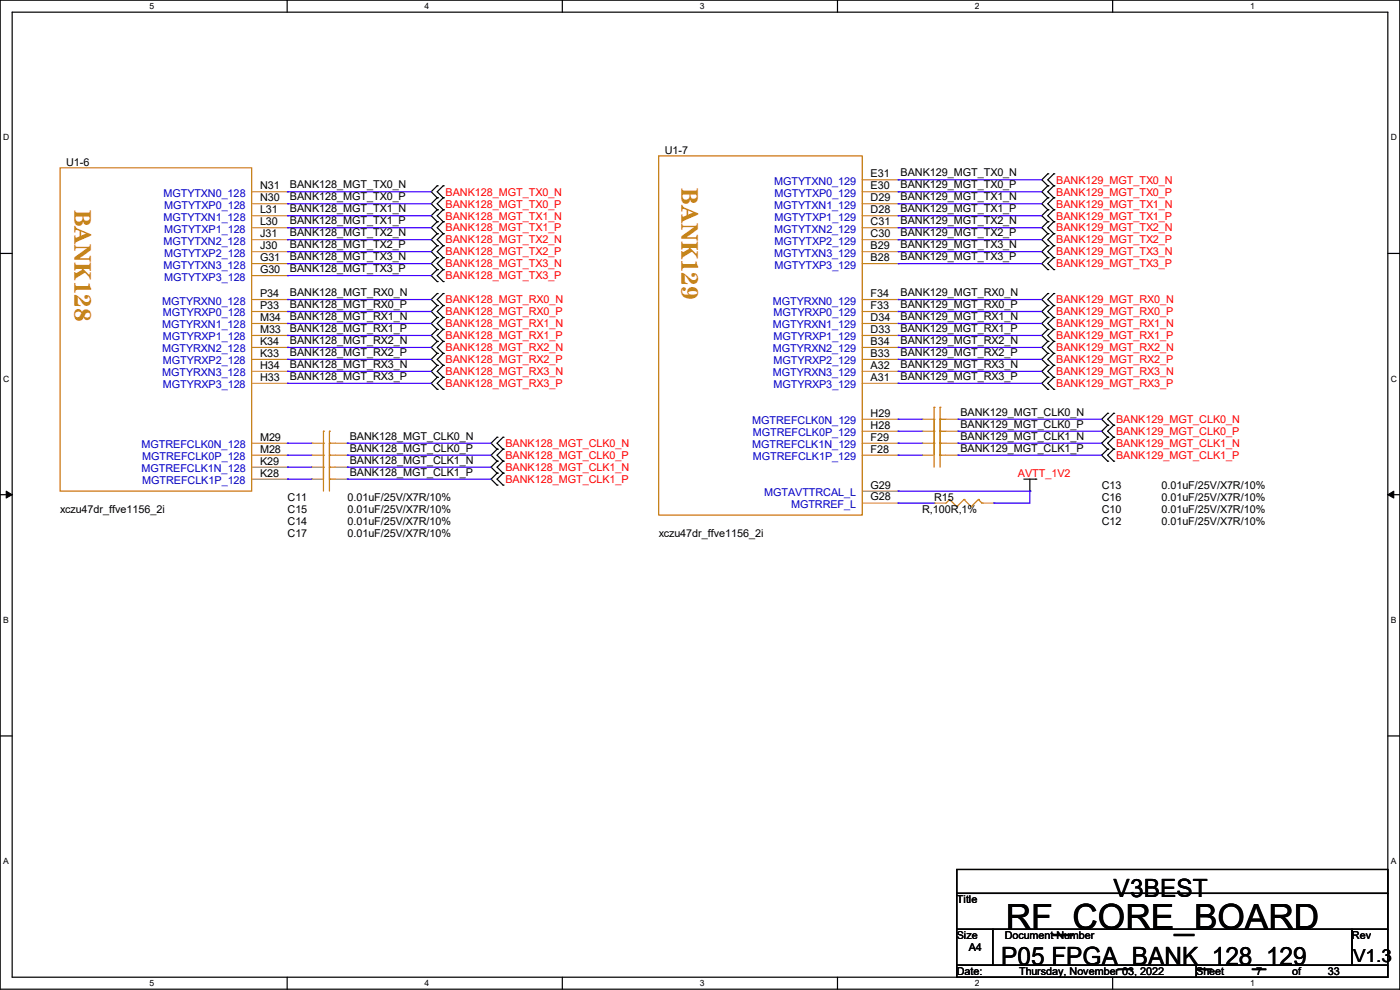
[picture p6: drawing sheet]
<svg xmlns="http://www.w3.org/2000/svg" width="297mm" height="210mm" viewBox="0 0 297 210" stroke-linecap="round" stroke-linejoin="round" font-family="sans-serif">
<defs><g id="words">
<text font-size="7.4" x="213.4" y="197.1">RF_CORE_BOARD</text>
<g font-size="5.3">
<text x="236.3" y="190.2">V3BEST</text>
<text x="212.4" y="204.7">P05 FPGA_BANK_128_129</text>
</g>
<g font-size="5.1" fill="#cc8006">
<text x="144.6" y="39.9" transform="rotate(90 144.6 39.9)">BANK129</text>
<text x="15.8" y="44.5" transform="rotate(90 15.8 44.5)">BANK128</text>
</g>
<text font-size="3.8" x="287.1" y="204.1">V1.3</text>
<g font-size="2.3">
<text x="14" y="35.1">U1-6</text>
<text x="141" y="32.6">U1-7</text>
<text x="55.2" y="40.1">N31</text>
<text x="61.5" y="40">BANK128_MGT_TX0_N</text>
<text x="184.7" y="37.6">E31</text>
<text x="184.7" y="40.1">E30</text>
<text x="191.1" y="37.4">BANK129_MGT_TX0_N</text>
<text x="191.1" y="40">BANK129_MGT_TX0_P</text>
<text x="55.2" y="45.2">L31</text>
<text x="55.2" y="42.7">N30</text>
<text x="55.2" y="47.8">L30</text>
<text x="61.5" y="42.5">BANK128_MGT_TX0_P</text>
<text x="61.5" y="45">BANK128_MGT_TX1_N</text>
<text x="61.5" y="47.6">BANK128_MGT_TX1_P</text>
<text x="184.7" y="42.7">D29</text>
<text x="184.7" y="47.8">C31</text>
<text x="184.7" y="45.2">D28</text>
<text x="191.1" y="42.5">BANK129_MGT_TX1_N</text>
<text x="191.1" y="45">BANK129_MGT_TX1_P</text>
<text x="191.1" y="47.6">BANK129_MGT_TX2_N</text>
<text x="55.2" y="50.3">J31</text>
<text x="55.2" y="52.8">J30</text>
<text x="61.5" y="50.1">BANK128_MGT_TX2_N</text>
<text x="61.5" y="52.7">BANK128_MGT_TX2_P</text>
<text x="184.7" y="52.8">B29</text>
<text x="184.7" y="50.3">C30</text>
<text x="191.1" y="50.1">BANK129_MGT_TX2_P</text>
<text x="191.1" y="52.7">BANK129_MGT_TX3_N</text>
<text x="55.2" y="55.4">G31</text>
<text x="55.2" y="57.9">G30</text>
<text x="61.5" y="55.2">BANK128_MGT_TX3_N</text>
<text x="61.5" y="57.7">BANK128_MGT_TX3_P</text>
<text x="184.7" y="55.4">B28</text>
<text x="191.1" y="55.2">BANK129_MGT_TX3_P</text>
<text x="55.2" y="63">P34</text>
<text x="55.2" y="65.5">P33</text>
<text x="61.5" y="62.8">BANK128_MGT_RX0_N</text>
<text x="61.5" y="65.4">BANK128_MGT_RX0_P</text>
<text x="184.7" y="63">F34</text>
<text x="184.7" y="65.5">F33</text>
<text x="191.1" y="62.8">BANK129_MGT_RX0_N</text>
<text x="191.1" y="65.4">BANK129_MGT_RX0_P</text>
<text x="55.2" y="68.1">M34</text>
<text x="55.2" y="70.6">M33</text>
<text x="61.5" y="67.9">BANK128_MGT_RX1_N</text>
<text x="61.5" y="70.4">BANK128_MGT_RX1_P</text>
<text x="184.7" y="68.1">D34</text>
<text x="184.7" y="70.6">D33</text>
<text x="191.1" y="67.9">BANK129_MGT_RX1_N</text>
<text x="191.1" y="70.4">BANK129_MGT_RX1_P</text>
<text x="55.2" y="73.2">K34</text>
<text x="55.2" y="75.7">K33</text>
<text x="61.5" y="73">BANK128_MGT_RX2_N</text>
<text x="61.5" y="75.5">BANK128_MGT_RX2_P</text>
<text x="184.7" y="73.2">B34</text>
<text x="184.7" y="75.7">B33</text>
<text x="191.1" y="73">BANK129_MGT_RX2_N</text>
<text x="191.1" y="75.5">BANK129_MGT_RX2_P</text>
<text x="55.2" y="78.2">H34</text>
<text x="55.2" y="80.8">H33</text>
<text x="61.5" y="78.1">BANK128_MGT_RX3_N</text>
<text x="61.5" y="80.6">BANK128_MGT_RX3_P</text>
<text x="184.7" y="78.2">A32</text>
<text x="184.7" y="80.8">A31</text>
<text x="191.1" y="78.1">BANK129_MGT_RX3_N</text>
<text x="191.1" y="80.6">BANK129_MGT_RX3_P</text>
<text x="184.7" y="88.4">H29</text>
<text x="203.8" y="88.2">BANK129_MGT_CLK0_N</text>
<text x="55.2" y="93.5">M29</text>
<text x="74.2" y="93.3">BANK128_MGT_CLK0_N</text>
<text x="74.2" y="95.8">BANK128_MGT_CLK0_P</text>
<text x="184.7" y="90.9">H28</text>
<text x="184.7" y="93.5">F29</text>
<text x="203.8" y="90.8">BANK129_MGT_CLK0_P</text>
<text x="203.8" y="93.3">BANK129_MGT_CLK1_N</text>
<text x="203.8" y="95.8">BANK129_MGT_CLK1_P</text>
<text x="55.2" y="96">M28</text>
<text x="55.2" y="98.6">K29</text>
<text x="55.2" y="101.1">K28</text>
<text x="74.2" y="98.4">BANK128_MGT_CLK1_N</text>
<text x="74.2" y="100.9">BANK128_MGT_CLK1_P</text>
<text x="184.7" y="96">F28</text>
<text x="61" y="106.3">C11</text>
<text x="73.7" y="106.3">0.01uF/25V/X7R/10%</text>
<text x="184.7" y="103.6">G29</text>
<text x="184.7" y="106.2">G28</text>
<text x="198.2" y="106.3">R15</text>
<text x="233.7" y="103.7">C13</text>
<text x="233.7" y="106.3">C16</text>
<text x="246.4" y="103.7">0.01uF/25V/X7R/10%</text>
<text x="246.4" y="106.3">0.01uF/25V/X7R/10%</text>
<text x="12.7" y="108.8">xczu47dr_ffve1156_2i</text>
<text x="61" y="111.3">C14</text>
<text x="61" y="113.9">C17</text>
<text x="61" y="108.8">C15</text>
<text x="73.7" y="111.3">0.01uF/25V/X7R/10%</text>
<text x="73.7" y="113.9">0.01uF/25V/X7R/10%</text>
<text x="73.7" y="108.8">0.01uF/25V/X7R/10%</text>
<text x="139.7" y="113.9">xczu47dr_ffve1156_2i</text>
<text x="195.6" y="108.8">R,100R,1%</text>
<text x="233.7" y="108.8">C10</text>
<text x="233.7" y="111.3">C12</text>
<text x="246.4" y="108.8">0.01uF/25V/X7R/10%</text>
<text x="246.4" y="111.3">0.01uF/25V/X7R/10%</text>
<text x="203" y="191.6">Title</text>
<text x="203" y="199.2">Size</text>
<text x="205.5" y="201.8">A4</text>
<text x="213.1" y="199.2">Document Number</text>
<text x="286.8" y="199.2">Rev</text>
<text x="203" y="206.8">Date:</text>
<text x="216.2" y="206.8">Thursday, November 03, 2022</text>
<text x="253.8" y="206.8">Sheet</text>
<text x="266.5" y="206.8">7</text>
<text x="274.1" y="206.8">of</text>
<text x="281.7" y="206.8">33</text>
</g>
<g font-size="2.3" fill="#00c">
<text x="34.7" y="41.7">MGTYTXN0_128</text>
<text x="164.2" y="39.2">MGTYTXN0_129</text>
<text x="164.3" y="41.7">MGTYTXP0_129</text>
<text x="34.7" y="46.8">MGTYTXN1_128</text>
<text x="34.8" y="44.3">MGTYTXP0_128</text>
<text x="164.2" y="44.3">MGTYTXN1_129</text>
<text x="164.3" y="46.8">MGTYTXP1_129</text>
<text x="34.7" y="51.9">MGTYTXN2_128</text>
<text x="34.8" y="49.4">MGTYTXP1_128</text>
<text x="164.2" y="49.4">MGTYTXN2_129</text>
<text x="164.3" y="51.9">MGTYTXP2_129</text>
<text x="34.7" y="57">MGTYTXN3_128</text>
<text x="34.8" y="54.4">MGTYTXP2_128</text>
<text x="34.8" y="59.5">MGTYTXP3_128</text>
<text x="164.2" y="54.4">MGTYTXN3_129</text>
<text x="164.3" y="57">MGTYTXP3_129</text>
<text x="34.4" y="64.6">MGTYRXN0_128</text>
<text x="164" y="64.6">MGTYRXN0_129</text>
<text x="34.4" y="69.7">MGTYRXN1_128</text>
<text x="34.5" y="67.1">MGTYRXP0_128</text>
<text x="164" y="69.7">MGTYRXN1_129</text>
<text x="164.1" y="67.1">MGTYRXP0_129</text>
<text x="34.4" y="74.8">MGTYRXN2_128</text>
<text x="34.5" y="72.2">MGTYRXP1_128</text>
<text x="34.5" y="77.3">MGTYRXP2_128</text>
<text x="164" y="74.8">MGTYRXN2_129</text>
<text x="164.1" y="72.2">MGTYRXP1_129</text>
<text x="164.1" y="77.3">MGTYRXP2_129</text>
<text x="34.4" y="79.8">MGTYRXN3_128</text>
<text x="34.5" y="82.4">MGTYRXP3_128</text>
<text x="164" y="79.8">MGTYRXN3_129</text>
<text x="164.1" y="82.4">MGTYRXP3_129</text>
<text x="30" y="95.1">MGTREFCLK0N_128</text>
<text x="159.6" y="90">MGTREFCLK0N_129</text>
<text x="159.6" y="95.1">MGTREFCLK1N_129</text>
<text x="159.7" y="92.5">MGTREFCLK0P_129</text>
<text x="30" y="100.2">MGTREFCLK1N_128</text>
<text x="30.1" y="97.6">MGTREFCLK0P_128</text>
<text x="159.7" y="97.6">MGTREFCLK1P_129</text>
<text x="30.1" y="102.7">MGTREFCLK1P_128</text>
<text x="162.1" y="105.2">MGTAVTTRCAL_L</text>
<text x="167.8" y="107.8">MGTRREF_L</text>
</g>
<g font-size="2.3" fill="#f00">
<text x="94.5" y="41.5">BANK128_MGT_TX0_N</text>
<text x="224.1" y="38.9">BANK129_MGT_TX0_N</text>
<text x="224.1" y="41.5">BANK129_MGT_TX0_P</text>
<text x="94.5" y="44">BANK128_MGT_TX0_P</text>
<text x="94.5" y="46.6">BANK128_MGT_TX1_N</text>
<text x="224.1" y="44">BANK129_MGT_TX1_N</text>
<text x="224.1" y="46.6">BANK129_MGT_TX1_P</text>
<text x="94.5" y="49.1">BANK128_MGT_TX1_P</text>
<text x="94.5" y="51.6">BANK128_MGT_TX2_N</text>
<text x="224.1" y="49.1">BANK129_MGT_TX2_N</text>
<text x="224.1" y="51.6">BANK129_MGT_TX2_P</text>
<text x="94.5" y="54.2">BANK128_MGT_TX2_P</text>
<text x="94.5" y="56.7">BANK128_MGT_TX3_N</text>
<text x="94.5" y="59.3">BANK128_MGT_TX3_P</text>
<text x="224.1" y="54.2">BANK129_MGT_TX3_N</text>
<text x="224.1" y="56.7">BANK129_MGT_TX3_P</text>
<text x="94.5" y="64.3">BANK128_MGT_RX0_N</text>
<text x="224.1" y="64.3">BANK129_MGT_RX0_N</text>
<text x="94.5" y="66.9">BANK128_MGT_RX0_P</text>
<text x="94.5" y="69.4">BANK128_MGT_RX1_N</text>
<text x="94.5" y="72">BANK128_MGT_RX1_P</text>
<text x="224.1" y="66.9">BANK129_MGT_RX0_P</text>
<text x="224.1" y="69.4">BANK129_MGT_RX1_N</text>
<text x="224.1" y="72">BANK129_MGT_RX1_P</text>
<text x="94.5" y="74.5">BANK128_MGT_RX2_N</text>
<text x="94.5" y="77">BANK128_MGT_RX2_P</text>
<text x="224.1" y="74.5">BANK129_MGT_RX2_N</text>
<text x="224.1" y="77">BANK129_MGT_RX2_P</text>
<text x="94.5" y="79.6">BANK128_MGT_RX3_N</text>
<text x="94.5" y="82.1">BANK128_MGT_RX3_P</text>
<text x="224.1" y="79.6">BANK129_MGT_RX3_N</text>
<text x="224.1" y="82.1">BANK129_MGT_RX3_P</text>
<text x="236.8" y="89.7">BANK129_MGT_CLK0_N</text>
<text x="107.2" y="94.8">BANK128_MGT_CLK0_N</text>
<text x="236.8" y="92.3">BANK129_MGT_CLK0_P</text>
<text x="236.8" y="94.8">BANK129_MGT_CLK1_N</text>
<text x="107.2" y="99.9">BANK128_MGT_CLK1_N</text>
<text x="107.2" y="97.4">BANK128_MGT_CLK0_P</text>
<text x="215.9" y="101.2">AVTT_1V2</text>
<text x="236.8" y="97.4">BANK129_MGT_CLK1_P</text>
<text x="107.2" y="102.4">BANK128_MGT_CLK1_P</text>
</g>
<g font-size="1.8">
<text x="31.7" y="1.9">5</text>
<text x="90.1" y="1.9">4</text>
<text x="148.5" y="1.9">3</text>
<text x="206.8" y="1.9">2</text>
<text x="265.2" y="1.9">1</text>
<text x=".7" y="29.8">D</text>
<text x="295.1" y="29.8">D</text>
<text x=".7" y="80.9">C</text>
<text x="295.1" y="80.9">C</text>
<text x=".7" y="132.1">B</text>
<text x="295.1" y="132.1">B</text>
<text x=".7" y="183.3">A</text>
<text x="295.1" y="183.3">A</text>
<text x="31.7" y="209.2">5</text>
<text x="90.1" y="209.2">4</text>
<text x="148.5" y="209.2">3</text>
<text x="206.8" y="209.2">2</text>
<text x="265.2" y="209.2">1</text>
</g>
</g></defs>
<path d="M0 0h297v209.8h-297zM2.6 2.6h291.8v204.7h-291.8z" fill="none" stroke="#000" stroke-width=".25"/>
<g fill="#fff">
<path d="M31.7 .3h1v2h-1z"/>
<path d="M31.7 207.6h1v1.9h-1z"/>
</g>
<path d="M60.9 0v2.6M60.9 207.3v2.5" fill="none" stroke="#000" stroke-width=".25"/>
<g fill="#fff">
<path d="M90.1 .3h1v2h-1z"/>
<path d="M90.1 207.6h1v1.9h-1z"/>
</g>
<path d="M119.3 0v2.6M119.3 207.3v2.5" fill="none" stroke="#000" stroke-width=".25"/>
<g fill="#fff">
<path d="M148.5 .3h.9v2h-.9z"/>
<path d="M148.5 207.6h.9v1.9h-.9z"/>
</g>
<path d="M177.7 0v2.6M177.7 207.3v2.5" fill="none" stroke="#000" stroke-width=".25"/>
<g fill="#fff">
<path d="M206.8 .3h1v2h-1z"/>
<path d="M206.8 207.6h1v1.9h-1z"/>
</g>
<path d="M236.1 0v2.6M236.1 207.3v2.5" fill="none" stroke="#000" stroke-width=".25"/>
<g fill="#fff">
<path d="M265.2 .3h1v2h-1z"/>
<path d="M265.2 207.6h1v1.9h-1z"/>
<path d="M.7 28.2h1.2v1.9h-1.2z"/>
<path d="M295.1 28.2h1.2v1.9h-1.2z"/>
<path d="M.7 79.3h1.2v2h-1.2z"/>
<path d="M295.1 79.3h1.2v2h-1.2z"/>
</g>
<path d="M0 53.8h2.6M294.4 53.8h2.6" fill="none" stroke="#000" stroke-width=".25"/>
<g fill="#fff">
<path d="M.7 130.5h1.2v2h-1.2z"/>
<path d="M295.1 130.5h1.1v2h-1.1z"/>
</g>
<path d="M0 104.9h2.6M294.4 104.9h2.6" fill="none" stroke="#000" stroke-width=".25"/>
<path d="M1.3 104.2l1.3 .7-1.3 .8zM294.4 104.9l1.3-.7v1.5z" fill="#000" stroke="#000" stroke-width=".21"/>
<g fill="#fff">
<path d="M.7 181.7h1.2v2h-1.2z"/>
<path d="M295.1 181.7h1.1v2h-1.1z"/>
</g>
<g fill="none" stroke="#000" stroke-width=".25">
<path d="M92.8 39.4h.1M92.8 39.4l-1.3 1.3 1.3 1.3M94 39.4h.1M94 39.4l-1.2 1.3 1.2 1.3M222.3 36.9h.1M222.3 39.4h.1M222.3 36.9l-1.3 1.2 1.3 1.3M222.3 39.4l-1.3 1.3 1.3 1.3M223.6 39.4h.1M223.6 36.9h.1M223.6 36.9l-1.3 1.2 1.3 1.3M223.6 39.4l-1.3 1.3 1.3 1.3"/>
<path d="M92.8 42h.1M92.8 44.5h.1M92.8 47h.1M92.8 49.6h.1M92.8 52.1h.1M92.8 54.7h.1M92.8 57.2h.1M92.8 59.7h.1M92.8 42l-1.3 1.2 1.3 1.3M92.8 44.5l-1.3 1.3 1.3 1.2M92.8 47l-1.3 1.3 1.3 1.3M92.8 49.6l-1.3 1.2 1.3 1.3"/>
<path d="M92.8 52.1l-1.3 1.3 1.3 1.3M92.8 54.7l-1.3 1.2 1.3 1.3M92.8 57.2l-1.3 1.3 1.3 1.2M94 42h.1M94 44.5h.1M94 47h.1M94 49.6h.1M94 52.1h.1M94 54.7h.1M94 57.2h.1M94 59.7h.1M94 42l-1.2 1.2 1.2 1.3"/>
<path d="M94 44.5l-1.2 1.3 1.2 1.2M94 47l-1.2 1.3 1.2 1.3M94 49.6l-1.2 1.2 1.2 1.3M94 52.1l-1.2 1.3 1.2 1.3M94 54.7l-1.2 1.2 1.2 1.3M94 57.2l-1.2 1.3 1.2 1.2M222.3 42h.1M222.3 44.5h.1M222.3 47h.1M222.3 49.6h.1M222.3 52.1h.1M222.3 54.7h.1"/>
<path d="M222.3 57.2h.1M222.3 42l-1.3 1.2 1.3 1.3M222.3 44.5l-1.3 1.3 1.3 1.2M222.3 47l-1.3 1.3 1.3 1.3M222.3 49.6l-1.3 1.2 1.3 1.3M222.3 52.1l-1.3 1.3 1.3 1.3M222.3 54.7l-1.3 1.2 1.3 1.3M223.6 42h.1M223.6 44.5h.1M223.6 47h.1M223.6 49.6h.1M223.6 52.1h.1"/>
<path d="M223.6 54.7h.1M223.6 57.2h.1M223.6 42l-1.3 1.2 1.3 1.3M223.6 44.5l-1.3 1.3 1.3 1.2M223.6 47l-1.3 1.3 1.3 1.3M223.6 49.6l-1.3 1.2 1.3 1.3M223.6 52.1l-1.3 1.3 1.3 1.3M223.6 54.7l-1.3 1.2 1.3 1.3M92.8 62.3h.1M92.8 64.8h.1M92.8 67.4h.1M92.8 69.9h.1"/>
<path d="M92.8 72.4h.1M92.8 75h.1M92.8 77.5h.1M92.8 62.3l-1.3 1.2 1.3 1.3M92.8 64.8l-1.3 1.3 1.3 1.3M92.8 67.4l-1.3 1.2 1.3 1.3M92.8 69.9l-1.3 1.3 1.3 1.2M92.8 72.4l-1.3 1.3 1.3 1.3M92.8 75l-1.3 1.2 1.3 1.3M92.8 77.5l-1.3 1.3 1.3 1.3M94 64.8h.1M94 62.3h.1"/>
<path d="M94 67.4h.1M94 69.9h.1M94 72.4h.1M94 75h.1M94 77.5h.1M94 62.3l-1.2 1.2 1.2 1.3M94 64.8l-1.2 1.3 1.2 1.3M94 67.4l-1.2 1.2 1.2 1.3M94 69.9l-1.2 1.3 1.2 1.2M94 72.4l-1.2 1.3 1.2 1.3M94 75l-1.2 1.2 1.2 1.3M94 77.5l-1.2 1.3 1.2 1.3"/>
<path d="M222.3 62.3h.1M222.3 64.8h.1M222.3 67.4h.1M222.3 69.9h.1M222.3 72.4h.1M222.3 75h.1M222.3 77.5h.1M222.3 62.3l-1.3 1.2 1.3 1.3M222.3 64.8l-1.3 1.3 1.3 1.3M222.3 67.4l-1.3 1.2 1.3 1.3M222.3 69.9l-1.3 1.3 1.3 1.2M222.3 72.4l-1.3 1.3 1.3 1.3"/>
<path d="M222.3 75l-1.3 1.2 1.3 1.3M222.3 77.5l-1.3 1.3 1.3 1.3M223.6 64.8h.1M223.6 62.3h.1M223.6 67.4h.1M223.6 69.9h.1M223.6 72.4h.1M223.6 75h.1M223.6 77.5h.1M223.6 62.3l-1.3 1.2 1.3 1.3M223.6 64.8l-1.3 1.3 1.3 1.3M223.6 67.4l-1.3 1.2 1.3 1.3"/>
<path d="M223.6 69.9l-1.3 1.3 1.3 1.2M223.6 72.4l-1.3 1.3 1.3 1.3M223.6 75l-1.3 1.2 1.3 1.3M223.6 77.5l-1.3 1.3 1.3 1.3M92.8 80.1h.1M92.8 82.6h.1M92.8 80.1l-1.3 1.2 1.3 1.3M94 80.1h.1M94 82.6h.1M94 80.1l-1.2 1.2 1.2 1.3M105.5 97.8h.1M105.5 92.8h.1"/>
<path d="M105.5 95.3h.1M105.5 97.8l-1.3 1.3 1.3 1.3M105.5 92.8l-1.3 1.2 1.3 1.3M105.5 95.3l-1.3 1.3 1.3 1.2M106.7 97.8h.1M106.7 95.3h.1M106.7 92.8h.1M106.7 97.8l-1.2 1.3 1.2 1.3M106.7 92.8l-1.2 1.2 1.2 1.3M106.7 95.3l-1.2 1.3 1.2 1.2M222.3 80.1h.1M222.3 82.6h.1"/>
<path d="M222.3 80.1l-1.3 1.2 1.3 1.3M223.6 80.1h.1M223.6 82.6h.1M223.6 80.1l-1.3 1.2 1.3 1.3M235 87.7h.1M235 90.2h.1M235 92.8h.1M235 95.3h.1M235 97.8h.1M235 87.7l-1.3 1.2 1.3 1.3M235 90.2l-1.3 1.3 1.3 1.3M235 92.8l-1.3 1.2 1.3 1.3"/>
<path d="M235 95.3l-1.3 1.3 1.3 1.2M236.3 90.2h.1M236.3 87.7h.1M236.3 92.8h.1M236.3 95.3h.1M236.3 97.8h.1M236.3 87.7l-1.3 1.2 1.3 1.3M236.3 90.2l-1.3 1.3 1.3 1.3M236.3 92.8l-1.3 1.2 1.3 1.3M236.3 95.3l-1.3 1.3 1.3 1.2M105.5 100.4h.1M105.5 102.9h.1"/>
<path d="M105.5 100.4l-1.3 1.2 1.3 1.3M106.7 100.4h.1M106.7 102.9h.1M106.7 100.4l-1.2 1.2 1.2 1.3M217.2 101.6h2.6M218.5 104.2h.1M218.5 101.6v2.6M219.8 101.6h.1M0 156.1h2.6M294.4 156.1h2.6M203 184.4h91.4v5.1h-91.4zM203 189.5h91.4v7.6h-91.4z"/>
<path d="M203 197.1h7.6v7.7h-7.6zM210.6 197.1h76.2v7.7h-76.2zM286.8 197.1h7.6v7.7h-7.6zM203 204.8h50.8v2.5h-50.8zM253.8 204.8h40.6v2.5h-40.6z"/>
</g>
<g fill="none" stroke="#cc8006" stroke-width=".25">
<path d="M12.7 35.6h40.7v68.6h-40.7zM139.7 33.1h43.2v76.2h-43.2zM68.6 96.6h.1M68.6 99.1h.1M68.6 91.5h.1M68.6 94h.1M68.6 91.5v12.7M69.9 96.6h.1M69.9 99.1h.1M69.9 91.5h.1M69.9 94h.1M69.9 91.5v12.7"/>
<path d="M69.9 99.1h1.3M69.9 94h1.3M69.9 96.6h1.3M198.2 91.5h.1M198.2 94h.1M198.2 86.4h.1M198.2 88.9h.1M198.2 86.4v12.7M199.4 91.5h.1M199.4 94h.1M199.4 96.6h.1M199.4 86.4h.1"/>
<path d="M199.4 88.9h.1M199.4 86.4v12.7M199.4 94h1.3M199.4 96.6h1.3M199.4 88.9h1.3M199.4 91.5h1.3M69.9 101.6h.1M69.9 101.6h1.3M201.5 106h.1M201.5 106l-.8 .7M201.5 106l1.5 1.5M203 107.5h.1"/>
<path d="M204.5 106h.1M204.5 106l-1.5 1.5M204.5 106l1.5 1.5M206 107.5h.1M207.6 106h.1M207.6 106l-1.6 1.5M207.6 106l.7 .7M208.3 106.7h.1"/>
</g>
<g fill="none" stroke="#a84" stroke-width=".25">
<path d="M182.9 38.1h7.6M190.5 38.1h.1M53.4 40.7h7.6M53.4 45.8h7.6M53.4 50.8h7.6M53.4 55.9h7.6M53.4 43.2h7.6M53.4 48.3h7.6M53.4 53.4h7.6M53.4 58.5h7.6M61 40.7h.1M61 45.8h.1"/>
<path d="M61 50.8h.1M61 55.9h.1M61 43.2h.1M61 48.3h.1M61 53.4h.1M61 58.5h.1M182.9 40.7h7.6M182.9 45.8h7.6M182.9 50.8h7.6M182.9 55.9h7.6M182.9 43.2h7.6M182.9 48.3h7.6"/>
<path d="M182.9 53.4h7.6M190.5 43.2h.1M190.5 48.3h.1M190.5 53.4h.1M190.5 40.7h.1M190.5 45.8h.1M190.5 50.8h.1M190.5 55.9h.1M53.4 63.5h7.6M53.4 68.6h7.6M53.4 73.7h7.6M53.4 78.8h7.6"/>
<path d="M53.4 66.1h7.6M53.4 71.2h7.6M53.4 76.2h7.6M61 63.5h.1M61 68.6h.1M61 73.7h.1M61 78.8h.1M61 66.1h.1M61 71.2h.1M61 76.2h.1M182.9 63.5h7.6M182.9 68.6h7.6"/>
<path d="M182.9 73.7h7.6M182.9 78.8h7.6M182.9 66.1h7.6M182.9 71.2h7.6M182.9 76.2h7.6M190.5 63.5h.1M190.5 68.6h.1M190.5 73.7h.1M190.5 78.8h.1M190.5 66.1h.1M190.5 71.2h.1M190.5 76.2h.1"/>
<path d="M53.4 99.1h7.6M53.4 94h7.6M53.4 96.6h7.6M53.4 81.3h7.6M61 94h.1M61 96.6h.1M61 99.1h.1M61 81.3h.1M66.1 99.1h.1M66.1 94h.1M66.1 96.6h.1M66.1 99.1h2.5"/>
<path d="M66.1 94h2.5M66.1 96.6h2.5M71.2 99.1h2.5M71.2 94h2.5M71.2 96.6h2.5M73.7 99.1h.1M73.7 94h.1M73.7 96.6h.1M182.9 94h7.6M182.9 96.6h7.6M182.9 81.3h7.6M182.9 88.9h7.6"/>
<path d="M182.9 91.5h7.6M190.5 88.9h.1M190.5 91.5h.1M190.5 94h.1M190.5 96.6h.1M190.5 81.3h.1M195.6 94h.1M195.6 96.6h.1M195.6 88.9h.1M195.6 91.5h.1M195.6 94h2.6M195.6 96.6h2.6"/>
<path d="M195.6 88.9h2.6M195.6 91.5h2.6M200.7 94h2.5M200.7 96.6h2.5M200.7 88.9h2.5M200.7 91.5h2.5M203.2 94h.1M203.2 96.6h.1M203.2 88.9h.1M203.2 91.5h.1M53.4 101.6h7.6M61 101.6h.1"/>
<path d="M66.1 101.6h.1M66.1 101.6h2.5M71.2 101.6h2.5M73.7 101.6h.1M182.9 106.7h7.6M182.9 104.2h7.6M190.5 104.2h.1M190.5 106.7h.1M198.2 106.7h.1M198.2 106.7h2.5M208.3 106.7h2.6M210.9 106.7h.1"/>
</g>
<g fill="none" stroke="#4200ff" stroke-width=".25">
<path d="M190.5 38.1h.1M190.5 38.1h30.5M61 40.7h.1M61 43.2h.1M61 45.8h.1M61 48.3h.1M61 50.8h.1M61 53.4h.1M61 55.9h.1M61 58.5h.1M61 40.7h30.5M61 43.2h30.5"/>
<path d="M61 45.8h30.5M61 48.3h30.5M61 50.8h30.5M61 53.4h30.5M61 55.9h30.5M61 58.5h30.5M190.5 40.7h.1M190.5 43.2h.1M190.5 45.8h.1M190.5 48.3h.1M190.5 50.8h.1M190.5 53.4h.1"/>
<path d="M190.5 55.9h.1M190.5 40.7h30.5M190.5 43.2h30.5M190.5 45.8h30.5M190.5 48.3h30.5M190.5 50.8h30.5M190.5 53.4h30.5M190.5 55.9h30.5M61 63.5h.1M61 66.1h.1M61 68.6h.1M61 71.2h.1"/>
<path d="M61 73.7h.1M61 76.2h.1M61 78.8h.1M61 63.5h30.5M61 66.1h30.5M61 68.6h30.5M61 71.2h30.5M61 73.7h30.5M61 76.2h30.5M61 78.8h30.5M190.5 63.5h.1M190.5 66.1h.1"/>
<path d="M190.5 68.6h.1M190.5 71.2h.1M190.5 73.7h.1M190.5 76.2h.1M190.5 78.8h.1M190.5 63.5h30.5M190.5 66.1h30.5M190.5 68.6h30.5M190.5 71.2h30.5M190.5 73.7h30.5M190.5 76.2h30.5M190.5 78.8h30.5"/>
<path d="M61 94h.1M61 96.6h.1M61 99.1h.1M61 81.3h.1M61 81.3h30.5M61 94h5.1M61 96.6h5.1M61 99.1h5.1M73.7 99.1h.1M73.7 94h.1M73.7 96.6h.1M73.7 94h30.5"/>
<path d="M73.7 96.6h30.5M73.7 99.1h30.5M190.5 81.3h.1M190.5 94h.1M190.5 96.6h.1M190.5 88.9h.1M190.5 91.5h.1M190.5 81.3h30.5M190.5 94h5.1M190.5 96.6h5.1M190.5 88.9h5.1M190.5 91.5h5.1"/>
<path d="M203.2 88.9h.1M203.2 91.5h.1M203.2 94h.1M203.2 96.6h.1M203.2 94h30.5M203.2 96.6h30.5M203.2 88.9h30.5M203.2 91.5h30.5M61 101.6h.1M61 101.6h5.1M73.7 101.6h.1M73.7 101.6h30.5"/>
<path d="M190.5 104.2h.1M190.5 106.7h.1M190.5 104.2h28M190.5 106.7h7.7M210.9 106.7h.1M218.5 104.2h.1M218.5 104.2v2.5h-7.6"/>
</g>
<use href="#words"/>
</svg>
